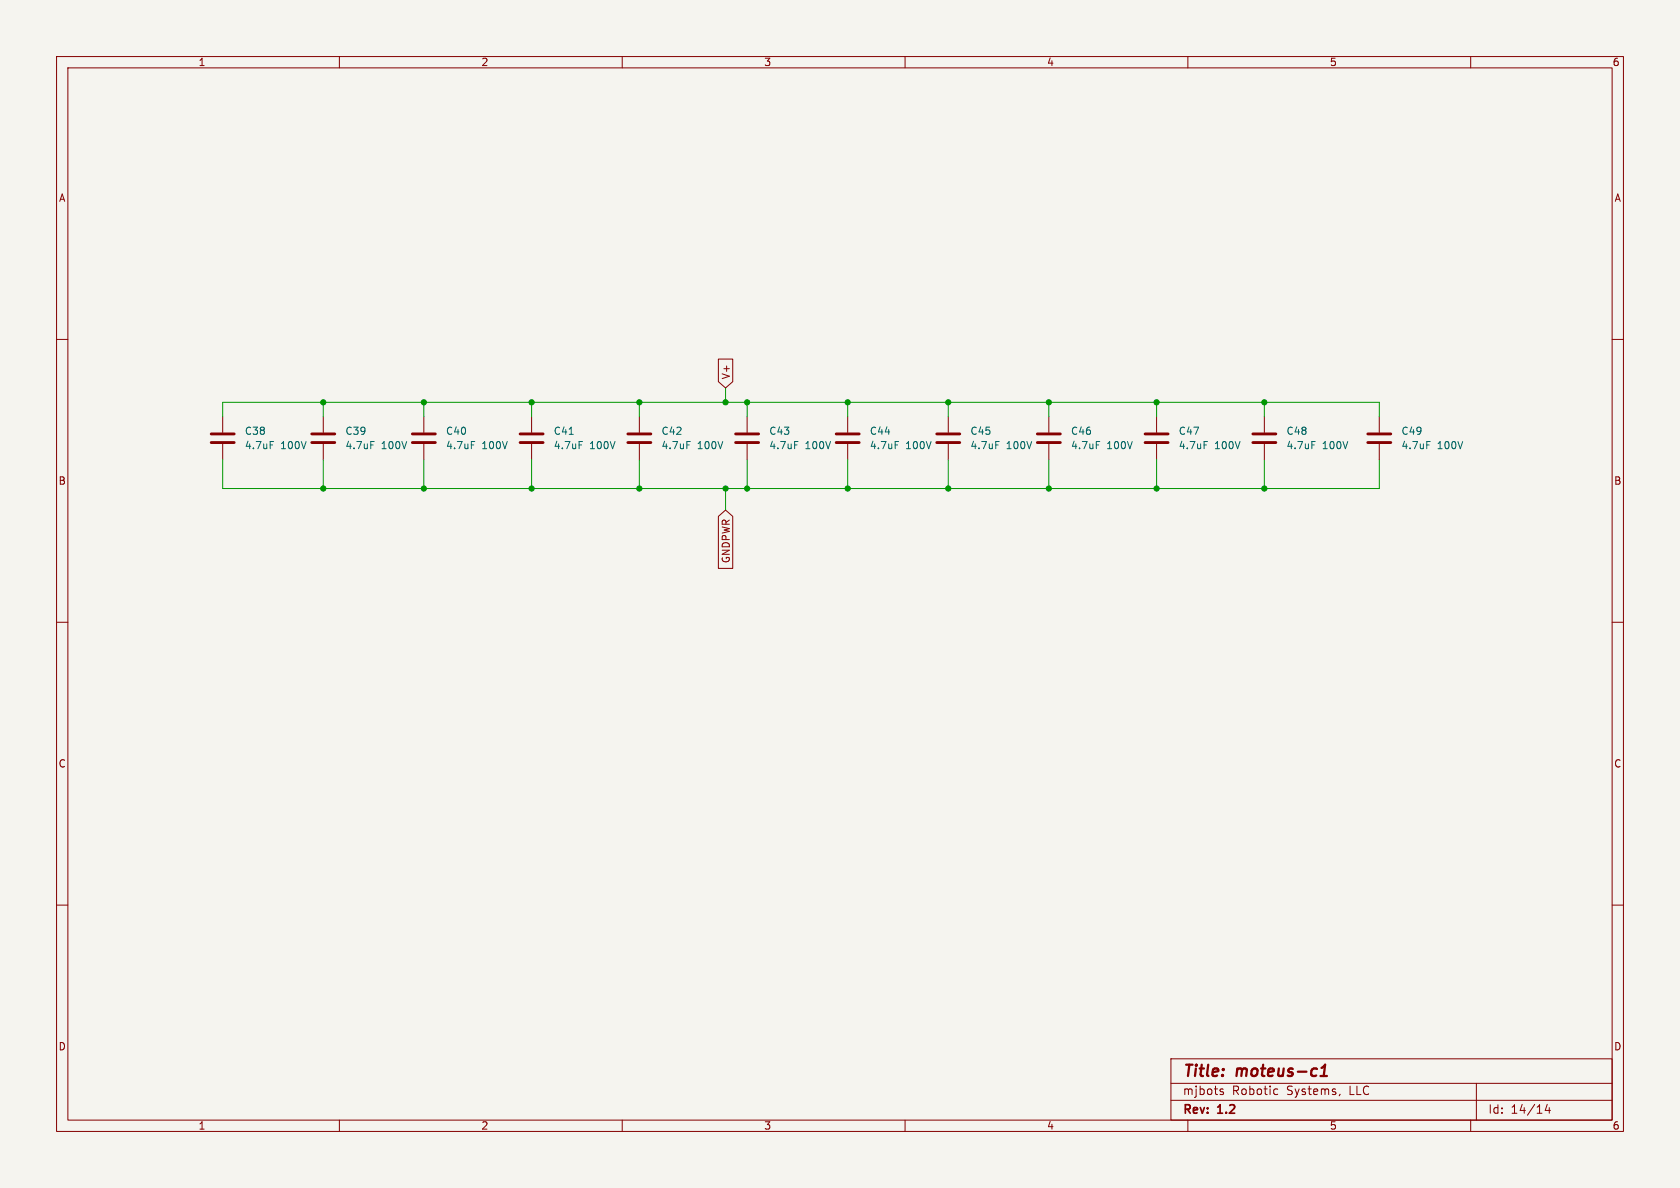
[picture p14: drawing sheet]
<svg xmlns="http://www.w3.org/2000/svg" width="297mm" height="210mm" viewBox="0 0 297 210" stroke-linecap="round" stroke-linejoin="round" font-family="sans-serif">
<defs><g id="words">
<g font-size="2.8" fill="#840000">
<text x="209" y="190.9">Title:</text>
<text x="218.7" y="190.9">moteus-c1</text>
</g>
<g font-size="2.1" fill="#840000">
<text x="209" y="197.3">Rev:</text>
<text x="209" y="193.8">mjbots</text>
<text x="215.4" y="197.3">1.2</text>
<text x="217.8" y="193.8">Robotic</text>
<text x="227.5" y="193.8">Systems,</text>
<text x="238.7" y="193.8">LLC</text>
<text x="263" y="197.1">Id:</text>
<text x="267.1" y="197.1">14/14</text>
</g>
<g font-size="1.8" fill="#840000">
<text x="35" y="11.9">1</text>
<text x="85" y="11.9">2</text>
<text x="135" y="11.9">3</text>
<text x="185" y="11.9">4</text>
<text x="235" y="11.9">5</text>
<text x="285" y="11.9">6</text>
<text x="10.3" y="35.9">A</text>
<text x="285.3" y="35.9">A</text>
<text x="129.2" y="67.2" transform="rotate(-90 129.2 67.2)">V+</text>
<text x="10.3" y="85.9">B</text>
<text x="285.3" y="85.9">B</text>
<text x="129.2" y="99.7" transform="rotate(-90 129.2 99.7)">GNDPWR</text>
<text x="10.3" y="135.9">C</text>
<text x="285.3" y="135.9">C</text>
<text x="10.3" y="185.9">D</text>
<text x="285.3" y="185.9">D</text>
<text x="35" y="199.9">1</text>
<text x="85" y="199.9">2</text>
<text x="135" y="199.9">3</text>
<text x="185" y="199.9">4</text>
<text x="235" y="199.9">5</text>
<text x="285" y="199.9">6</text>
</g>
<g font-size="1.8" fill="#006464">
<text x="43.2" y="77.1">C38</text>
<text x="61" y="77.1">C39</text>
<text x="78.7" y="77.1">C40</text>
<text x="97.8" y="77.1">C41</text>
<text x="116.8" y="77.1">C42</text>
<text x="135.9" y="77.1">C43</text>
<text x="153.7" y="77.1">C44</text>
<text x="171.5" y="77.1">C45</text>
<text x="189.2" y="77.1">C46</text>
<text x="208.3" y="77.1">C47</text>
<text x="227.3" y="77.1">C48</text>
<text x="247.7" y="77.1">C49</text>
<text x="43.2" y="79.6">4.7uF</text>
<text x="49.6" y="79.6">100V</text>
<text x="61" y="79.6">4.7uF</text>
<text x="67.4" y="79.6">100V</text>
<text x="78.7" y="79.6">4.7uF</text>
<text x="85.2" y="79.6">100V</text>
<text x="97.8" y="79.6">4.7uF</text>
<text x="104.2" y="79.6">100V</text>
<text x="116.8" y="79.6">4.7uF</text>
<text x="123.3" y="79.6">100V</text>
<text x="135.9" y="79.6">4.7uF</text>
<text x="142.3" y="79.6">100V</text>
<text x="153.7" y="79.6">4.7uF</text>
<text x="160.1" y="79.6">100V</text>
<text x="171.5" y="79.6">4.7uF</text>
<text x="177.9" y="79.6">100V</text>
<text x="189.2" y="79.6">4.7uF</text>
<text x="195.7" y="79.6">100V</text>
<text x="208.3" y="79.6">4.7uF</text>
<text x="214.7" y="79.6">100V</text>
<text x="227.3" y="79.6">4.7uF</text>
<text x="233.8" y="79.6">100V</text>
<text x="247.7" y="79.6">4.7uF</text>
<text x="254.1" y="79.6">100V</text>
</g>
</g></defs>
<path d="M0 0h297v210h-297z" fill="#f5f4ef" stroke="#f5f4ef" stroke-width=".18"/>
<g fill="none" stroke="#840000" stroke-width=".18">
<path d="M10 10h277v190h-277zM12 12h273v186h-273zM60 10v2M110 10v2M160 10v2M210 10v2M260 10v2M10 60h2M39.4 73.7v2.8M39.4 78.5v2.8M57.1 73.7v2.8M57.1 78.5v2.8"/>
<path d="M74.9 73.7v2.8M74.9 78.5v2.8M94 73.7v2.8M94 78.5v2.8M113 73.7v2.8M113 78.5v2.8M127 63.5h2.5v4l-1.2 1.1-1.3-1.1zM132.1 73.7v2.8M132.1 78.5v2.8M149.9 73.7v2.8M149.9 78.5v2.8M167.6 73.7v2.8"/>
<path d="M167.6 78.5v2.8M185.4 73.7v2.8M185.4 78.5v2.8M204.5 73.7v2.8M204.5 78.5v2.8M223.5 73.7v2.8M223.5 78.5v2.8M243.8 73.7v2.8M243.8 78.5v2.8M285 60h2M127 91.3l1.3-1.1 1.2 1.1v9.2h-2.5zM10 110h2"/>
<path d="M285 110h2M10 160h2M285 160h2M60 198v2M110 198v2M160 198v2M207 187.2h78v10.8h-78zM207 194.5h78M207 191.5h78M210 198v2M215.7 192.9l.5 .2 .1 .2-.2 .2-.4-.1M215.7 192.6h.5"/>
<path d="M225.5 192.5l.4 .1M225.9 193.4l-.4 .1M236.9 193.4l-.2 .3M260 198v2M261 191.5v6.5M273.5 195.2l-.3 1.1h.9M273.9 195.8v1"/>
</g>
<path d="M233.4 190.2h1.2M233.6 188.8l.7-.6-.3 2" fill="none" stroke="#840000" stroke-width=".4"/>
<g fill="none" stroke="#840000" stroke-width=".51">
<path d="M37.3 76.7h4.1M37.3 78.2h4.1M55.1 76.7h4.1M55.1 78.2h4.1M72.9 76.7h4.1M72.9 78.2h4.1M91.9 76.7h4.1M91.9 78.2h4.1M111 76.7h4.1M111 78.2h4.1M130 76.7h4.1M130 78.2h4.1"/>
<path d="M147.8 76.7h4.1M147.8 78.2h4.1M165.6 76.7h4.1M165.6 78.2h4.1M183.4 76.7h4.1M183.4 78.2h4.1M202.4 76.7h4.1M202.4 78.2h4.1M221.5 76.7h4.1M221.5 78.2h4.1M241.8 76.7h4.1M241.8 78.2h4.1"/>
</g>
<g fill="none" stroke="#006464" stroke-width=".18">
<path d="M47.8 78h.6M65.5 78h.7M83.3 78h.6M100.6 76.8h.7M102.4 78h.6M121.4 78h.6M140.5 78h.6M158.3 78h.6M176 78h.6M193.8 78h.6M212.9 78h.6M231.9 78h.6"/>
<path d="M252.2 78h.6"/>
</g>
<g fill="none" stroke="#009600" stroke-width=".18">
<path d="M39.4 73.7v-2.6h204.4v2.6M57.1 71.1v2.6M74.9 71.1v2.6M94 71.1v2.6M113 71.1v2.6M128.3 68.6v2.5M132.1 71.1v2.6M149.9 71.1v2.6M167.6 71.1v2.6M185.4 71.1v2.6M204.5 71.1v2.6M223.5 71.1v2.6"/>
<path d="M39.4 81.3v5.1h204.4v-5.1M57.1 81.3v5.1M74.9 81.3v5.1M94 81.3v5.1M113 81.3v5.1M128.3 86.4v3.8M132.1 81.3v5.1M149.9 81.3v5.1M167.6 81.3v5.1M185.4 81.3v5.1M204.5 81.3v5.1M223.5 81.3v5.1"/>
</g>
<g fill="#009600" stroke="#009600" stroke-width=".18">
<circle cx="94" cy="71.1" r=".46"/>
<circle cx="94" cy="86.4" r=".46"/>
<circle cx="113" cy="86.4" r=".46"/>
<circle cx="132.1" cy="71.1" r=".46"/>
<circle cx="74.9" cy="71.1" r=".46"/>
<circle cx="74.9" cy="86.4" r=".46"/>
<circle cx="57.1" cy="71.1" r=".46"/>
<circle cx="128.3" cy="71.1" r=".46"/>
<circle cx="113" cy="71.1" r=".46"/>
<circle cx="57.1" cy="86.4" r=".46"/>
<circle cx="128.3" cy="86.4" r=".46"/>
<circle cx="132.1" cy="86.4" r=".46"/>
<circle cx="149.9" cy="86.4" r=".46"/>
<circle cx="204.5" cy="71.1" r=".46"/>
<circle cx="185.4" cy="71.1" r=".46"/>
<circle cx="185.4" cy="86.4" r=".46"/>
<circle cx="149.9" cy="71.1" r=".46"/>
<circle cx="167.6" cy="71.1" r=".46"/>
<circle cx="223.5" cy="71.1" r=".46"/>
<circle cx="223.5" cy="86.4" r=".46"/>
<circle cx="204.5" cy="86.4" r=".46"/>
<circle cx="167.6" cy="86.4" r=".46"/>
</g>
<use href="#words"/>
</svg>
